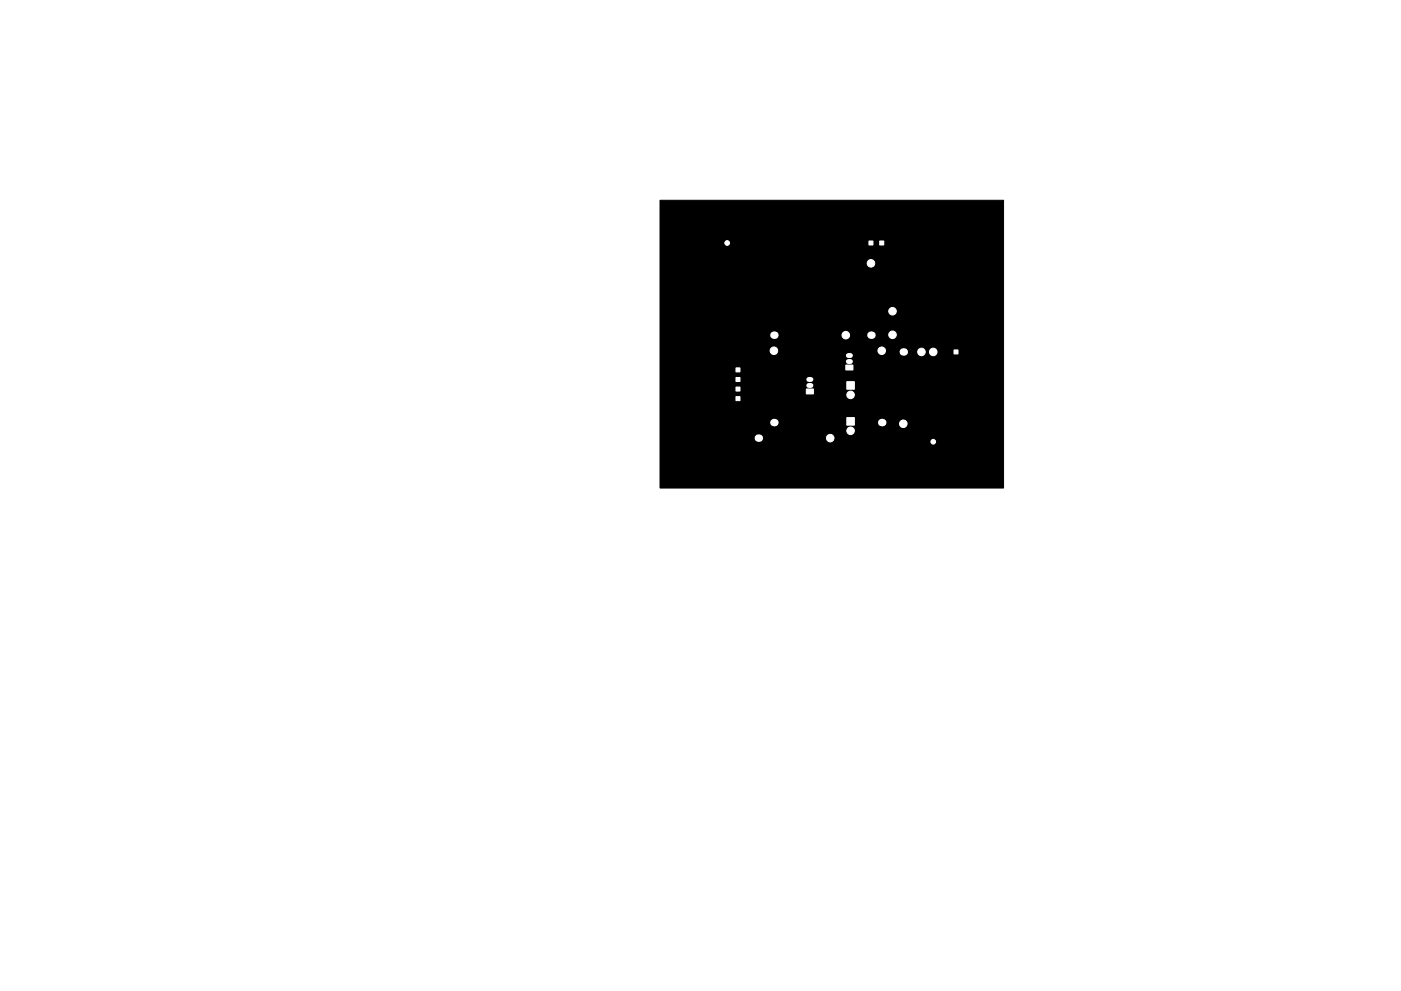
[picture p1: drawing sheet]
<svg xmlns="http://www.w3.org/2000/svg" width="297mm" height="210mm" viewBox="0 0 297 210" stroke-linecap="round" stroke-linejoin="round" font-family="sans-serif">
<path d="M139.9 42.5h72.9v61h-72.9z" fill="#000" stroke="#000" stroke-width=".21"/>
<g fill="#fff" stroke="#fff" stroke-width=".21">
<path d="M179.5 81h1.6v1.6h-1.6z"/>
<path d="M179.5 88.6h1.6v1.6h-1.6z"/>
<path d="M184.2 51.1h.9v.9h-.9z"/>
<path d="M186.5 51.1h.9v.9h-.9z"/>
<path d="M156 78.1h.9v.8h-.9z"/>
<path d="M156 80.1h.9v.8h-.9z"/>
<path d="M156 82.1h.9v.9h-.9z"/>
<path d="M156 84.2h.9v.8h-.9z"/>
<path d="M202.3 74.2h.8v.9h-.8z"/>
<path d="M171 82.5h1.5v1.1h-1.5z"/>
<path d="M179.3 77.4h1.5v1.1h-1.5z"/>
<circle cx="197.9" cy="93.7" r=".5"/>
<circle cx="154.2" cy="51.6" r=".5"/>
<circle cx="180.3" cy="83.8" r=".8"/>
<circle cx="180.3" cy="91.4" r=".8"/>
<circle cx="189.2" cy="66" r=".8"/>
<circle cx="189.2" cy="71" r=".8"/>
<circle cx="197.9" cy="74.7" r=".8"/>
<circle cx="195.4" cy="74.7" r=".8"/>
</g>
<path d="M179.9 75.4h.4M179.9 76.7h.4M171.5 81.8h.4M171.5 80.5h.4" fill="none" stroke="#fff" stroke-width="1.1"/>
<circle cx="164.1" cy="71.1" r=".8" fill="#fff"/>
<g fill="#fff" stroke="#fff" stroke-width=".21">
<circle cx="179.3" cy="71.1" r=".8"/>
<circle cx="164.1" cy="74.4" r=".8"/>
</g>
<circle cx="164.1" cy="89.7" r=".8" fill="#fff"/>
<circle cx="184.7" cy="55.9" r=".8" fill="#fff" stroke="#fff" stroke-width=".21"/>
<g fill="#fff">
<circle cx="184.7" cy="71.1" r=".8"/>
<circle cx="160.8" cy="93" r=".8"/>
</g>
<circle cx="176" cy="93" r=".8" fill="#fff" stroke="#fff" stroke-width=".21"/>
<circle cx="186.9" cy="89.7" r=".8" fill="#fff"/>
<g fill="#fff" stroke="#fff" stroke-width=".21">
<circle cx="186.9" cy="74.4" r=".8"/>
<circle cx="191.5" cy="89.9" r=".8"/>
</g>
<circle cx="191.5" cy="74.7" r=".8" fill="#fff"/>
</svg>
